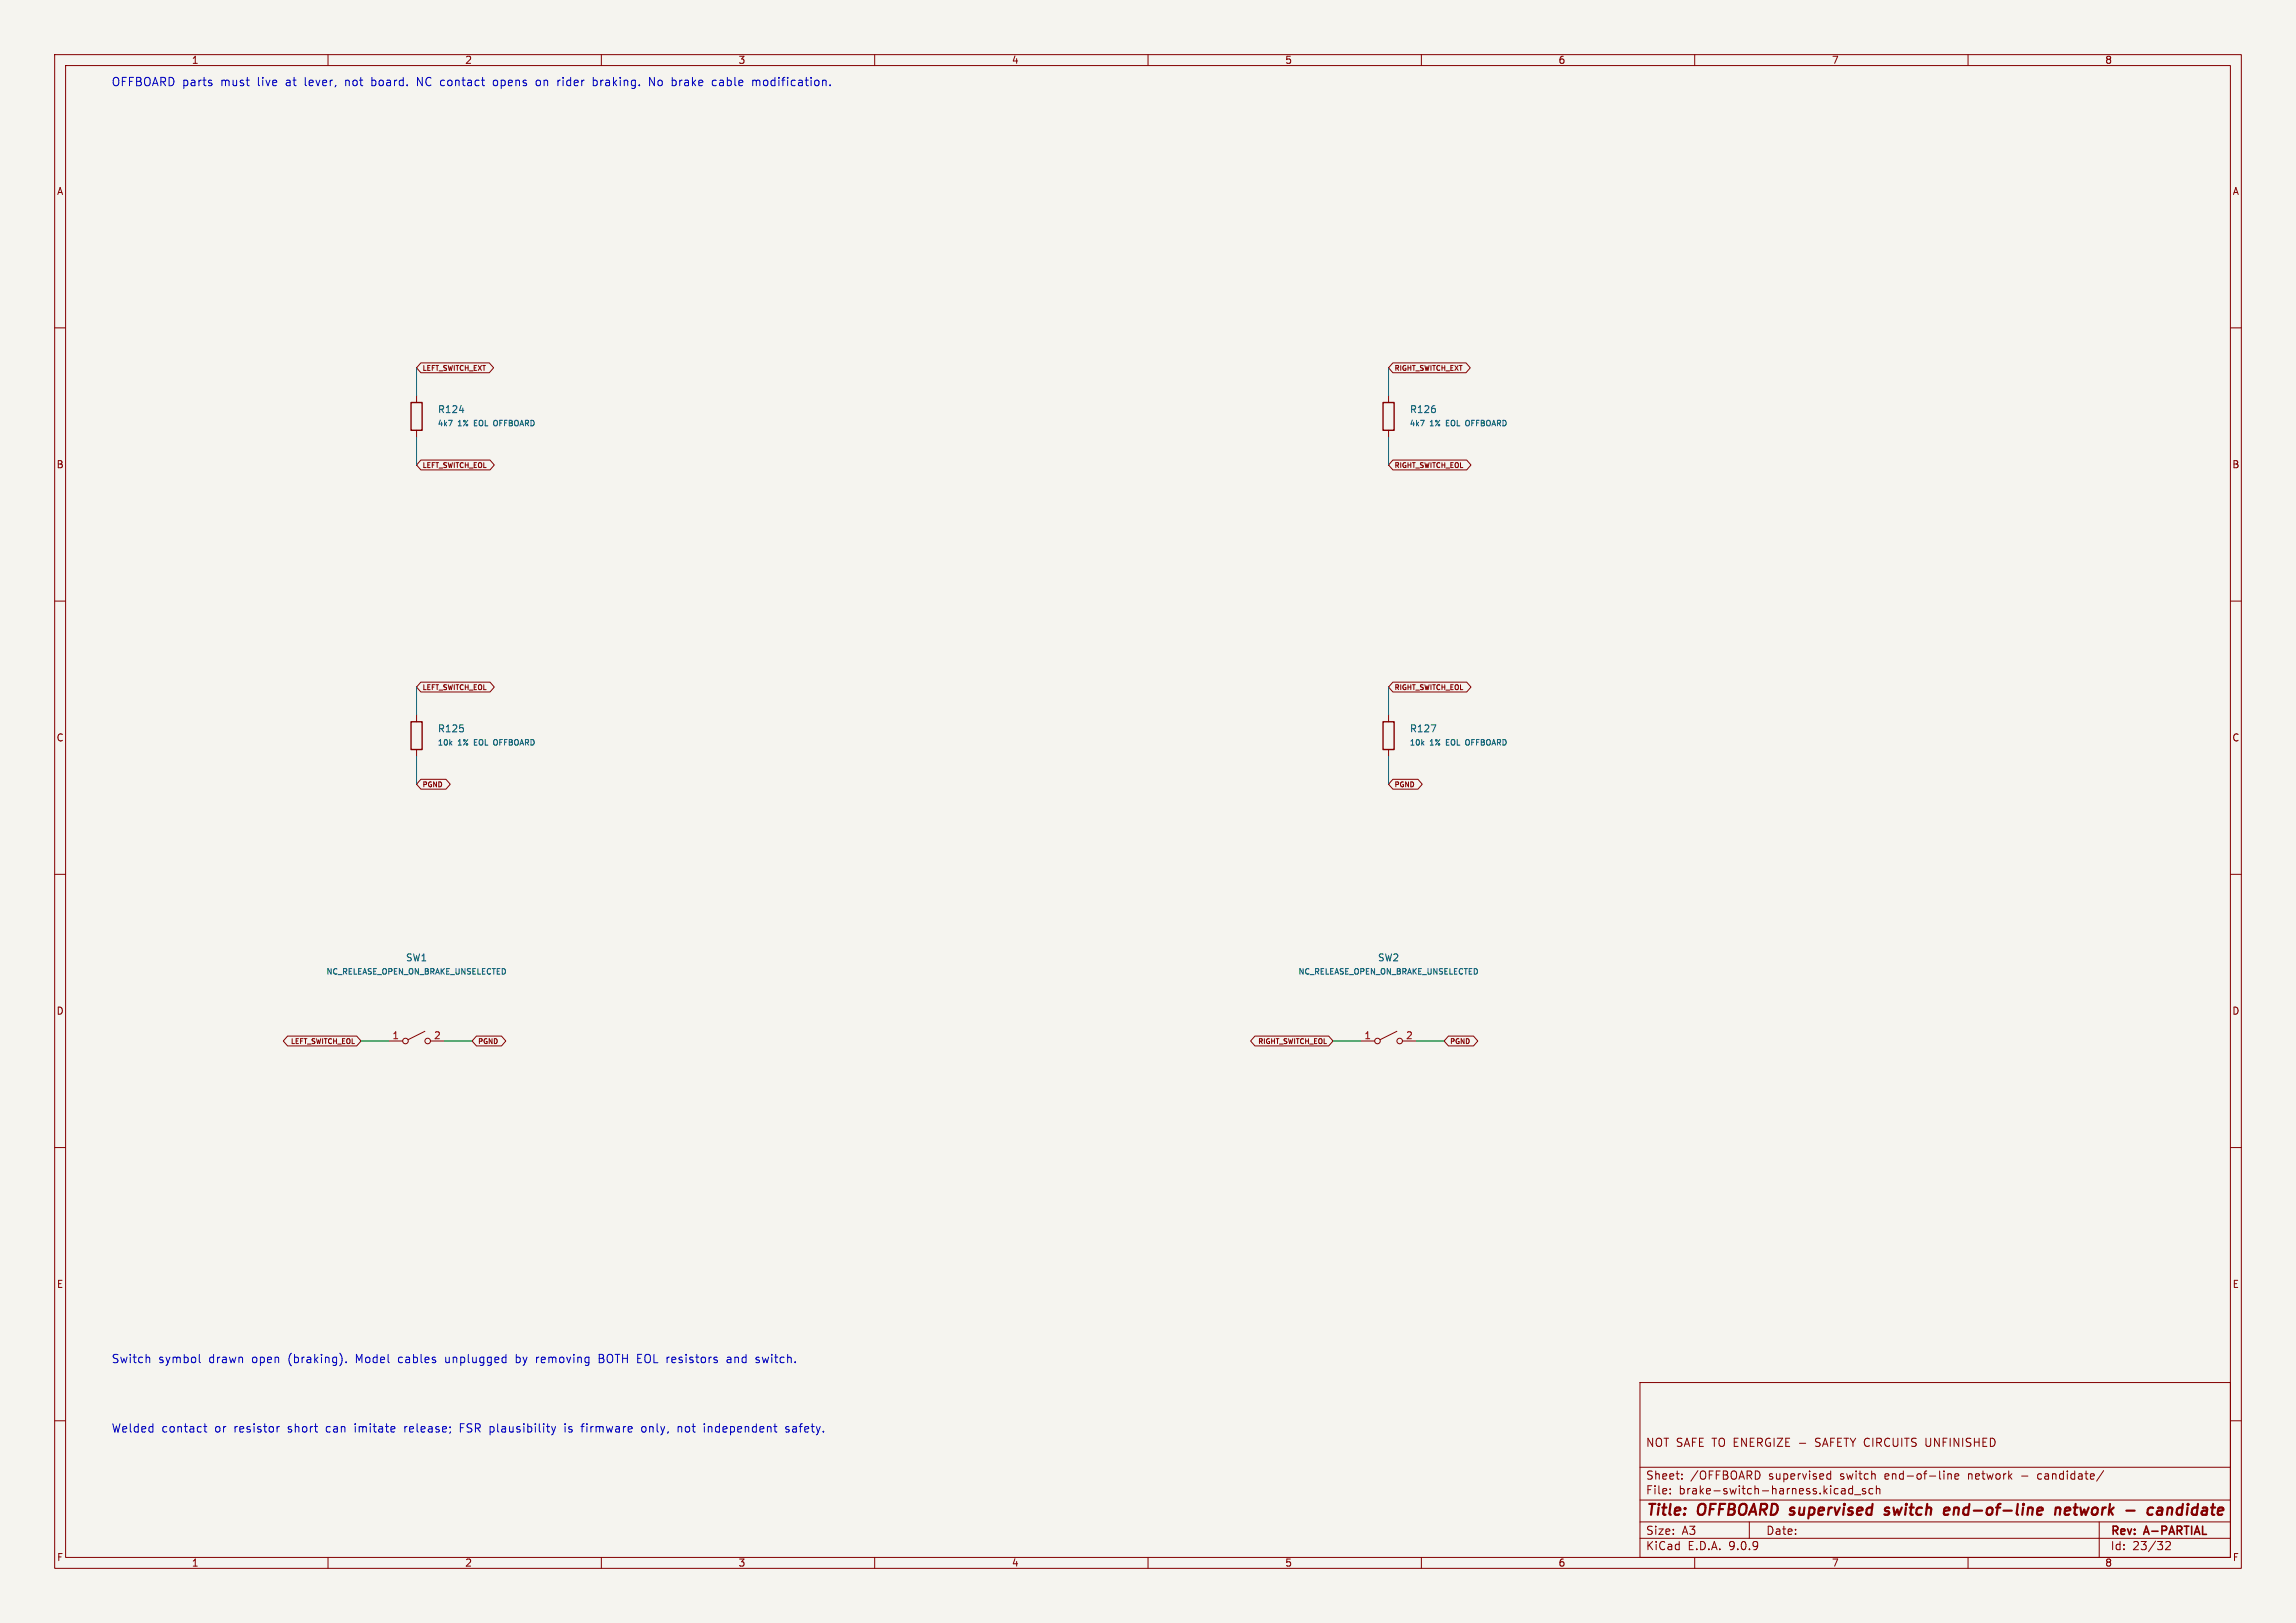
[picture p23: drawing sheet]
<svg xmlns="http://www.w3.org/2000/svg" width="420mm" height="297mm" viewBox="0 0 420 297" stroke-linecap="round" stroke-linejoin="round" font-family="sans-serif">
<defs><g id="words">
<g font-size="2.8" fill="#840000">
<text x="301" y="277.9">Title:</text>
<text x="310.6" y="277.9">OFFBOARD supervised</text>
<text x="346.4" y="277.9">switch</text>
<text x="358.1" y="277.9">end-of-line</text>
<text x="379.2" y="277.9">network</text>
<text x="392.9" y="277.9">-</text>
<text x="397.7" y="277.9">candidate</text>
</g>
<g font-size="2.1" fill="#0000c2">
<text x="20.3" y="16">OFFBOARD parts</text>
<text x="40.4" y="16">must</text>
<text x="47.3" y="16">live</text>
<text x="52.6" y="16">at</text>
<text x="56.1" y="16">lever,</text>
<text x="63.7" y="16">not</text>
<text x="68.6" y="16">board.</text>
<text x="77.1" y="16">NC contact</text>
<text x="91.4" y="16">opens</text>
<text x="99.4" y="16">on</text>
<text x="103.4" y="16">rider</text>
<text x="110" y="16">braking.</text>
<text x="120.5" y="16">No</text>
<text x="124.8" y="16">brake</text>
<text x="132.3" y="16">cable</text>
<text x="139.8" y="16">modification.</text>
<text x="20.3" y="249.7">Switch</text>
<text x="29" y="249.7">symbol</text>
<text x="38.3" y="249.7">drawn</text>
<text x="46.2" y="249.7">open</text>
<text x="53" y="249.7">(braking).</text>
<text x="65.5" y="249.7">Model</text>
<text x="73.4" y="249.7">cables</text>
<text x="82.1" y="249.7">unplugged</text>
<text x="95.2" y="249.7">by</text>
<text x="99.1" y="249.7">removing</text>
<text x="110.7" y="249.7">BOTH EOL resistors</text>
<text x="134.6" y="249.7">and</text>
<text x="140" y="249.7">switch.</text>
<text x="20.3" y="262.4">Welded</text>
<text x="29.5" y="262.4">contact</text>
<text x="39.3" y="262.4">or</text>
<text x="43" y="262.4">resistor</text>
<text x="52.9" y="262.4">short</text>
<text x="60.1" y="262.4">can</text>
<text x="65.4" y="262.4">imitate</text>
<text x="74.7" y="262.4">release;</text>
<text x="85" y="262.4">FSR plausibility</text>
<text x="104.4" y="262.4">is</text>
<text x="107.7" y="262.4">firmware</text>
<text x="118.8" y="262.4">only,</text>
<text x="125.6" y="262.4">not</text>
<text x="130.5" y="262.4">independent</text>
<text x="145.6" y="262.4">safety.</text>
</g>
<g font-size="2.1" fill="#840000">
<text x="301" y="265">NOT SAFE TO ENERGIZE -</text>
<text x="332.5" y="265">SAFETY CIRCUITS</text>
<text x="352.9" y="265">UNFINISHED</text>
<text x="301" y="273.7">File:</text>
<text x="301" y="271">Sheet:</text>
<text x="307.1" y="273.7">brake-switch-harness.kicad_sch</text>
<text x="309.2" y="271">/OFFBOARD</text>
<text x="323.6" y="271">supervised</text>
<text x="336.7" y="271">switch</text>
<text x="345" y="271">end-of-line</text>
<text x="360.4" y="271">network</text>
<text x="370.3" y="271">-</text>
<text x="373.4" y="271">candidate/</text>
<text x="301" y="281.1">Size:</text>
<text x="307.6" y="281.1">A3</text>
<text x="323" y="281.1">Date:</text>
<text x="386" y="281.3">Rev:</text>
<text x="392.4" y="281.3">A-PARTIAL</text>
<text x="301" y="283.9">KiCad</text>
<text x="308.7" y="283.9">E.D.A.</text>
<text x="316.3" y="283.9">9.0.9</text>
<text x="386" y="283.9">Id:</text>
<text x="390.1" y="283.9">23/32</text>
</g>
<g font-size="1.8" fill="#840000">
<text x="35" y="11.9">1</text>
<text x="85" y="11.9">2</text>
<text x="135" y="11.9">3</text>
<text x="185" y="11.9">4</text>
<text x="235" y="11.9">5</text>
<text x="285" y="11.9">6</text>
<text x="335" y="11.9">7</text>
<text x="385" y="11.9">8</text>
<text x="10.3" y="35.9">A</text>
<text x="408.3" y="35.9">A</text>
<text x="10.3" y="85.9">B</text>
<text x="408.2" y="85.9">B</text>
<text x="10.3" y="135.9">C</text>
<text x="408.2" y="135.9">C</text>
<text x="10.3" y="185.9">D</text>
<text x="408.2" y="185.9">D</text>
<text x="10.3" y="235.9">E</text>
<text x="408.3" y="235.9">E</text>
<text x="10.3" y="285.9">F</text>
<text x="35" y="286.9">1</text>
<text x="85" y="286.9">2</text>
<text x="135" y="286.9">3</text>
<text x="185" y="286.9">4</text>
<text x="235" y="286.9">5</text>
<text x="285" y="286.9">6</text>
<text x="335" y="286.9">7</text>
<text x="385" y="286.9">8</text>
<text x="408.3" y="285.9">F</text>
</g>
<g font-size="1.8" fill="#006464">
<text x="80" y="75.8">R124</text>
<text x="257.8" y="75.8">R126</text>
<text x="80" y="134.2">R125</text>
<text x="257.8" y="134.2">R127</text>
<text x="74.2" y="176.1">SW1</text>
<text x="252" y="176.1">SW2</text>
</g>
<g font-size="1.8" fill="#a90000">
<text x="71.7" y="190.2">1</text>
<text x="79.3" y="190.2">2</text>
<text x="249.5" y="190.2">1</text>
<text x="257.1" y="190.2">2</text>
</g>
<g font-size="1.4" fill="#006464">
<text x="80" y="78.2">4k7</text>
<text x="83.8" y="78.2">1%</text>
<text x="86.9" y="78.2">EOL</text>
<text x="90.7" y="78.2">OFFBOARD</text>
<text x="257.8" y="78.2">4k7</text>
<text x="261.6" y="78.2">1%</text>
<text x="264.7" y="78.2">EOL</text>
<text x="268.5" y="78.2">OFFBOARD</text>
<text x="80" y="136.6">10k</text>
<text x="83.8" y="136.6">1%</text>
<text x="86.9" y="136.6">EOL</text>
<text x="90.7" y="136.6">OFFBOARD</text>
<text x="257.8" y="136.6">10k</text>
<text x="261.6" y="136.6">1%</text>
<text x="264.7" y="136.6">EOL</text>
<text x="268.5" y="136.6">OFFBOARD</text>
<text x="59.6" y="178.5">NC_RELEASE_OPEN_ON_BRAKE_UNSELECTED</text>
<text x="237.4" y="178.5">NC_RELEASE_OPEN_ON_BRAKE_UNSELECTED</text>
</g>
<g font-size="1.3" fill="#840000">
<text x="77.2" y="68.1">LEFT_SWITCH_EXT</text>
<text x="255" y="68.1">RIGHT_SWITCH_EXT</text>
<text x="77.2" y="85.8">LEFT_SWITCH_EOL</text>
<text x="255" y="85.8">RIGHT_SWITCH_EOL</text>
<text x="77.2" y="126.5">LEFT_SWITCH_EOL</text>
<text x="255" y="126.5">RIGHT_SWITCH_EOL</text>
<text x="77.2" y="144.3">PGND</text>
<text x="255" y="144.3">PGND</text>
<text x="53.1" y="191.2">LEFT_SWITCH_EOL</text>
<text x="87.4" y="191.2">PGND</text>
<text x="230" y="191.2">RIGHT_SWITCH_EOL</text>
<text x="265.2" y="191.2">PGND</text>
</g>
</g></defs>
<path d="M0 0h420v297h-420z" fill="#f5f4ef" stroke="#f5f4ef" stroke-width=".18"/>
<g fill="none" stroke="#840000" stroke-width=".18">
<path d="M10 10h400v277h-400zM12 12h396v273h-396zM60 10v2M110 10v2M160 10v2M210 10v2M260 10v2M310 10v2M360 10v2M10 60h2M76.2 72.4v1.3M76.2 78.7v1.3"/>
<path d="M77 66.4h12.5l.8 .9-.8 .9h-12.5l-.8-.9zM254 72.4v1.3M254 78.7v1.3M254.8 66.4h13.4l.7 .9-.7 .9h-13.4l-.8-.9zM408 60h2M77 84.2h12.6l.8 .9-.8 .9h-12.6l-.8-.9zM254.8 84.2h13.5l.8 .9-.8 .9h-13.5l-.8-.9zM10 110h2M408 110h2M76.2 130.8v1.3M76.2 137.2v1.2M77 124.8h12.6l.8 .9-.8 .9h-12.6l-.8-.9z"/>
<path d="M254 130.8v1.3M254 137.2v1.2M254.8 124.8h13.5l.8 .9-.8 .9h-13.5l-.8-.9zM10 160h2M77 142.6h4.6l.8 .9-.8 .9h-4.6l-.8-.9zM254.8 142.6h4.6l.8 .9-.8 .9h-4.6l-.8-.9zM408 160h2M52.6 189.6h12.7l.7 .9-.7 .9h-12.7l-.8-.9zM71.1 190.5h2.6M77.7 188.7l-3 1.5M78.7 190.5h2.6M87.1 189.6h4.6l.8 .9-.8 .9h-4.6l-.7-.9z"/>
<path d="M229.5 189.6h13.6l.7 .9-.7 .9h-13.6l-.7-.9zM248.9 190.5h2.6M255.5 188.7l-3 1.5M256.5 190.5h2.6M264.9 189.6h4.6l.8 .9-.8 .9h-4.6l-.7-.9zM10 210h2M408 210h2M300 253h108v32h-108zM10 260h2M300 278.5h108M300 274.5h108M300 268.5h108"/>
<path d="M305.5 273.2v.2M305.5 272.5v.1M307.7 270.5v.2M307.7 269.8v.1M320 278.5v3M334.2 270.5l.2 .2 .5-.1M334.9 269.8l-.5-.1-.2 .1M334.9 269.2v1.5M337.3 272.4l.2 .2v.8M337.5 273.3l-.1 .1M337.5 272.7l-.1 .1M338.9 271.9v1.5"/>
<path d="M338.9 272.5l-.5-.1-.2 .3v.4l.1 .2h.6M339.2 273.5h1.2M341.2 272.5l-.3-.1-.2 .2v.2l.5 .2v.3h-.5M342.6 272.5l-.4-.1-.3 .3v.4l.1 .2h.6M343.2 272.5l.2-.1 .4 .1 .1 .9M343.2 271.9v1.5M352.3 263.2v1.2l.1 .2M355.6 269.2v.1M355.6 269.7v1M356.3 269.8l.2-.1 .4 .1v.9M356.3 269.7v1M357.6 270.2l.7-.2-.1-.2-.4-.1-.2 .2 .1 .7h.5"/>
<path d="M372.8 269.8v.7M384 278.5v6.5M384.8 269.1l-1.3 1.9M408 260h2M60 285v2M110 285v2M160 285v2M210 285v2M260 285v2M300 281.5h108M310 285v2M360 285v2"/>
<path d="M396.2 282.2l.5-.1 .2 .1 .1 .3-.9 1.1h.9"/>
<circle cx="74.2" cy="190.5" r=".51"/>
<circle cx="78.2" cy="190.5" r=".51"/>
<circle cx="252" cy="190.5" r=".51"/>
<circle cx="256" cy="190.5" r=".51"/>
</g>
<g fill="none" stroke="#840000" stroke-width=".4">
<path d="M345.6 276a.49 .49 0 0 0-.8 .3l.1 .1 .6 .2 .1 .3-.4 .3-.5-.1M356 275.9l.5 .1 .1 .3-1 .2M356.4 277.1l-.6 .1M373.4 275.9l.2 .1v.3l-.9 .2M373.4 277.1l-.2 .1M376 276.1a.49 .49 0 0 1 .9 .1l-.1 1M376.1 275.9l-.2 1.3M378.5 275.9l-.6 .1-.2 .9 .2 .3 .6-.1M378.7 276.3l-1 .2M393.1 276l.2-.1 .6 .1M394.7 276l.2-.1 .6 .1-.1 1.2M395.4 277.1l-.6 .1"/>
<path d="M395.5 276.3l-.6 .1M396.5 275.9l-.1 1.3M397.1 275.9l-.6 .2"/>
</g>
<path d="M75.2 73.7h2v5h-2zM253 73.7h2v5h-2zM75.2 132.1h2v5.1h-2zM253 132.1h2v5.1h-2z" fill="none" stroke="#840000" stroke-width=".25"/>
<path d="M82 76.9h.7l-.4 1M84.1 75.1h.7M90.4 77.1v.7M259.8 76.9h.7l-.4 1M268.2 77.1v.7M90.4 135.5v.7M261.8 132.7h.8l-.5 1.2M268.2 135.5v.7" fill="none" stroke="#006464" stroke-width=".18"/>
<path d="M76.2 67.3v5.1M254 67.3v5.1M76.2 80v5.1M254 80v5.1M76.2 125.7v5.1M76.2 138.4v5.1M254 125.7v5.1M254 138.4v5.1M66 190.5h5.1M81.3 190.5h5.1M243.8 190.5h5.1M259.1 190.5h5.1" fill="none" stroke="#009600" stroke-width=".18"/>
<g fill="none" stroke="#0000c2" stroke-width=".18">
<path d="M38.6 15.2l.2 .2-.2 .3M38.6 14.7h.1M76.4 15.7v-1.5l.8 1.5M90.7 14.7h-.3l-.2 .3 .1 .5 .4 .2M98.7 14.7h-.3l-.3 .3v.5l.3 .2 .3-.1M102.5 14.7h-.3M108.5 14.7h.5l.2 .3v.4l-.1 .2h-.6M108.5 14.2v1.5M119.7 14.2v1.5l-.9-1.5v1.5M130.6 14.7h.4M131 15.6l-.4 .1M131.8 14.7h-.1"/>
<path d="M131.8 15.1a.3 .3 0 0 0-.2 .3 .3 .3 0 0 0 .2 .3M137.9 14.7h.2l.2 .2M138.3 14.9l.3-.2h.3l.1 1M138.3 14.9v.8M27.2 248.4l.2 .2v.8M36.5 247.8v1.3l.2 .3M62.5 248.3v1M63.3 249.2v.2M81.5 248.4l.1 .9M94.4 249.3l.2 .1M94.4 247.8v1.6M94.6 248.4h-.2"/>
<path d="M98.6 248.4h-.3l-.2 .2M109.6 248.6h.5M110.1 247.8h-.5v1.6h.6M133.1 248.4h.5l.1 1M133.7 248.7l-.5 .1a.3 .3 0 0 0-.2 .3 .3 .3 0 0 0 .2 .3l.5-.1M138.7 248.9l.2 .2-.2 .3M138.7 248.4h.2M37.3 261.1h.5M37.5 260.5v1.3l.3 .3M51.1 261.1h-.3l-.1 .2M74.1 261.1v1M74.1 261.2v.1"/>
<path d="M84.2 261.3h.5M84.9 260.5h-.7v1.6M100.9 261.1l.4 1M101.3 262.1l-.3 .4M101.6 261.1l-.3 1M103.4 260.5v.2M103.4 261.1v1M106.3 261.1h.6M106.9 260.5l-.3 .1M118.2 261.3l-.3-.2h-.4l-.1 .2v.5l.1 .2 .4 .1 .3-.3M124.1 261.2l.2-.1h.3l.1 1M124.1 261.1v1"/>
<path d="M129.6 261.1v1M130 261.1l-.4 .1M144.3 261.1h-.4l-.2 .2 .1 .2 .5 .1v.4h-.6"/>
</g>
<use href="#words"/>
</svg>
